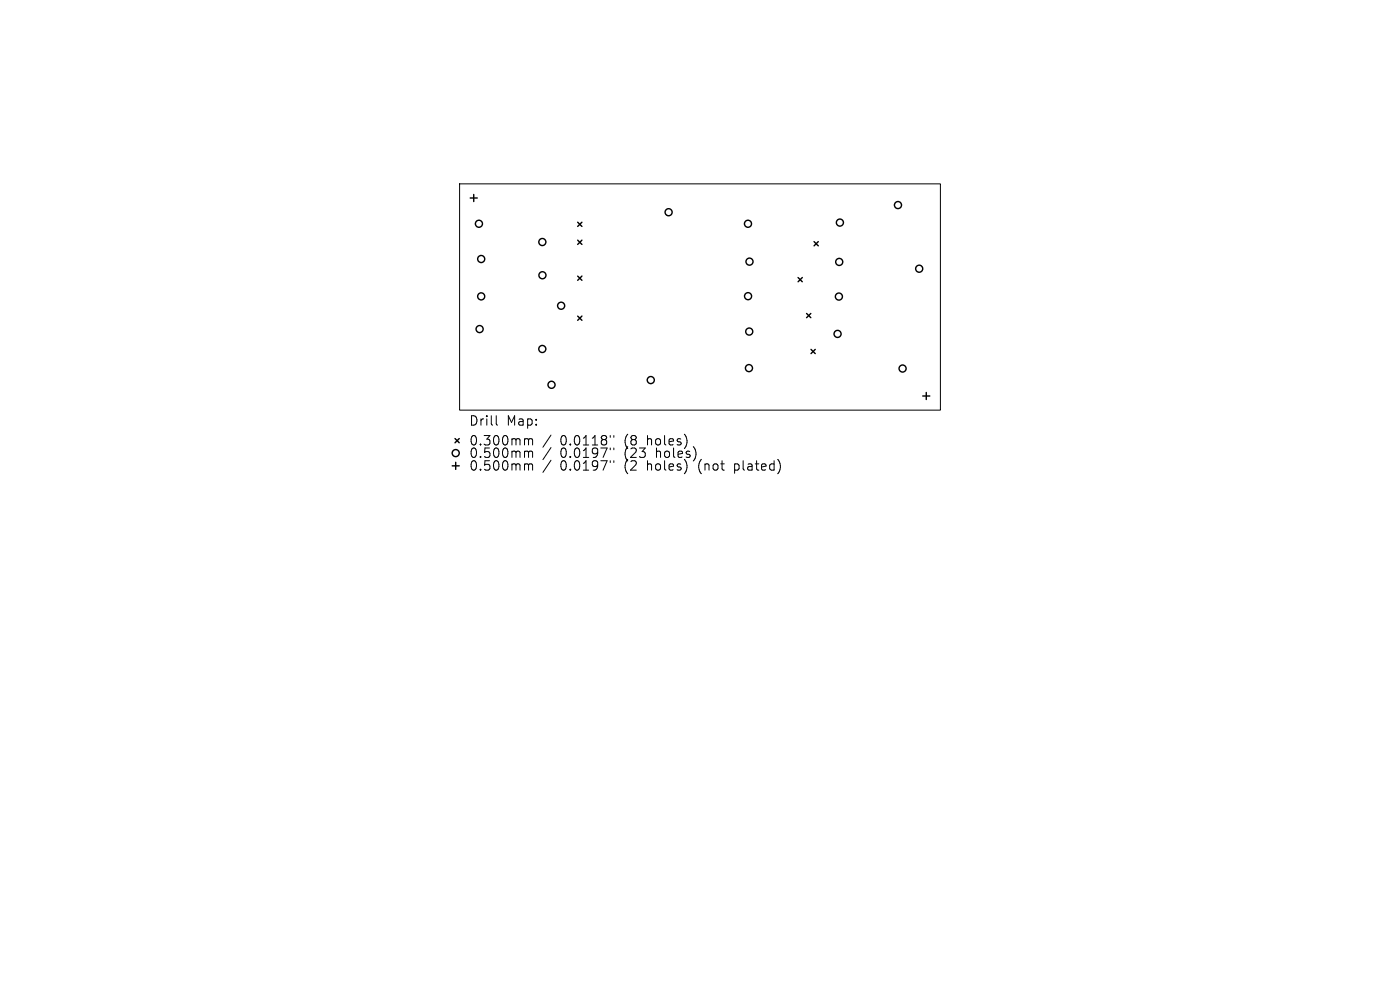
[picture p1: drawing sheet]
<svg xmlns="http://www.w3.org/2000/svg" width="297mm" height="210mm" viewBox="0 0 297 210" stroke-linecap="round" stroke-linejoin="round" font-family="sans-serif">
<defs><g id="words">
<g font-size="2.8">
<text x="99.4" y="90.6">Drill</text>
<text x="99.4" y="94.8">0.300mm</text>
<text x="107.4" y="90.6">Map:</text>
<text x="118.9" y="94.8">0.0118&quot;</text>
<text x="132.6" y="94.8">(8</text>
<text x="137.6" y="94.8">holes)</text>
<text x="99.4" y="97.4">0.500mm</text>
<text x="99.4" y="100.1">0.500mm</text>
<text x="118.9" y="97.4">0.0197&quot;</text>
<text x="118.9" y="100.1">0.0197&quot;</text>
<text x="132.6" y="97.4">(23</text>
<text x="132.6" y="100.1">(2</text>
<text x="137.6" y="100.1">holes)</text>
<text x="139.5" y="97.4">holes)</text>
<text x="148.6" y="100.1">(not</text>
<text x="156.4" y="100.1">plated)</text>
</g>
</g></defs>
<g fill="none" stroke="#000" stroke-width=".21">
<path d="M97.5 39h102v48h-102zM105.3 88.2v1.7l.3 .3M111.6 93.1l.4 .1 .1 .1M111.6 95.7h.2l.3 .3M111.6 98.4h.2l.3 .3M112.1 93.3l.3-.2 .5 .1 .1 1.2M112.1 93.3v1.1M112.1 96v1M112.1 98.7v1M112.1 96l.3-.3 .5 .1 .1 1.2M112.1 98.7l.3-.3 .5 .1 .1 1.2M116.9 92.3l-1.7 2.6"/>
<path d="M116.9 94.9l-1.7 2.6M116.9 97.6l-1.7 2.6M129.5 92.4v.4M129.5 95v.4M129.5 97.7v.4M130.2 92.4v.4M130.2 95v.4M130.2 97.7v.4"/>
</g>
<g fill="none" stroke="#000" stroke-width=".3">
<path d="M99.8 42h1.5M100.5 41.3v1.5M122.6 47.1l.9 .9M122.6 50.9l.9 .9M122.6 58.6l.9 .9M123.5 47.1l-.9 .9M123.5 50.9l-.9 .9M123.5 58.6l-.9 .9M169.3 58.9l.9 .9M170.2 58.9l-.9 .9M172.7 51.3l.9 .9M173.6 51.3l-.9 .9"/>
<path d="M122.6 67.1l.9 .9M123.5 67.1l-.9 .9M171.1 66.5l.9 .9M172 66.5l-.9 .9M172.1 74.1l.9 .9M173 74.1l-.9 .9M95.9 98.8h1.5M96.5 93l.9 .9M96.7 98.1v1.5M97.4 93l-.9 .9M195.8 84h1.5M196.5 83.3v1.5"/>
<circle cx="101.6" cy="47.5" r=".75"/>
<circle cx="102.1" cy="54.9" r=".75"/>
<circle cx="115.1" cy="51.3" r=".75"/>
<circle cx="115.1" cy="58.4" r=".75"/>
<circle cx="141.8" cy="45" r=".75"/>
<circle cx="158.7" cy="47.5" r=".75"/>
<circle cx="159" cy="55.5" r=".75"/>
<circle cx="178" cy="55.6" r=".75"/>
<circle cx="178.2" cy="47.2" r=".75"/>
<circle cx="190.5" cy="43.5" r=".75"/>
<circle cx="195" cy="57" r=".75"/>
<circle cx="101.7" cy="69.8" r=".75"/>
<circle cx="102.1" cy="62.9" r=".75"/>
<circle cx="115" cy="74" r=".75"/>
<circle cx="119" cy="64.9" r=".75"/>
<circle cx="158.7" cy="62.8" r=".75"/>
<circle cx="158.9" cy="78.1" r=".75"/>
<circle cx="158.9" cy="70.3" r=".75"/>
<circle cx="177.7" cy="70.8" r=".75"/>
<circle cx="178" cy="62.9" r=".75"/>
<circle cx="191.5" cy="78.2" r=".75"/>
<circle cx="96.7" cy="96.1" r=".75"/>
<circle cx="117" cy="81.6" r=".75"/>
<circle cx="138.1" cy="80.6" r=".75"/>
</g>
<use href="#words"/>
</svg>
